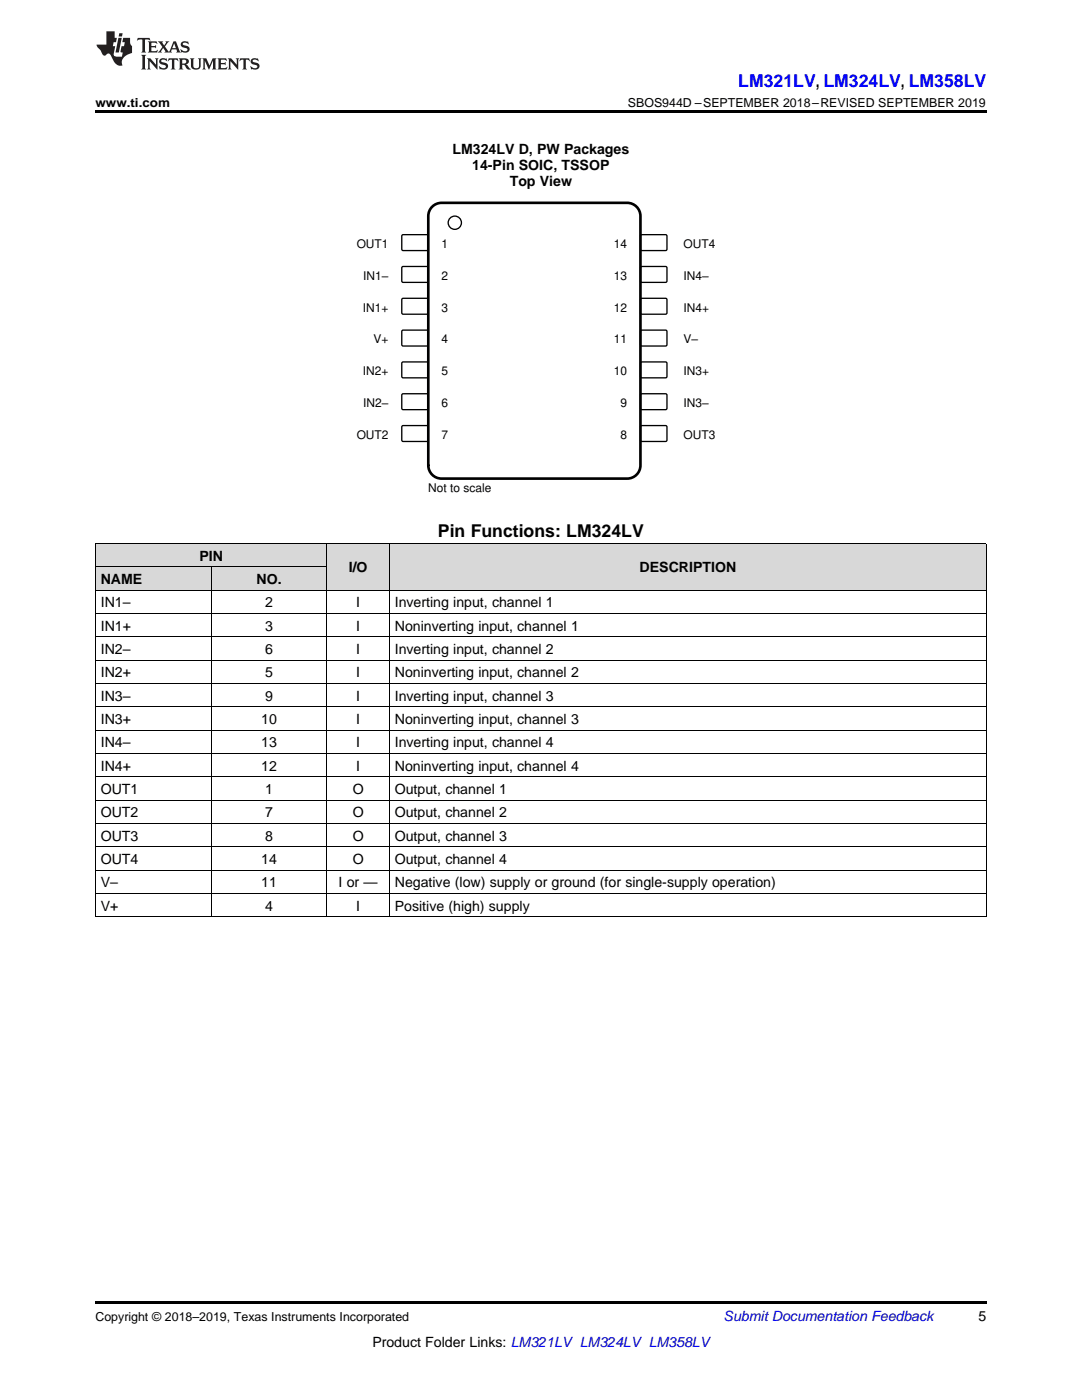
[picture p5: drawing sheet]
<svg xmlns="http://www.w3.org/2000/svg" width="216mm" height="279mm" viewBox="0 0 216 279" stroke-linecap="round" stroke-linejoin="round" font-family="sans-serif">
<defs><g id="words">
<text font-size="3.5" fill="#00f" x="147.3" y="17.3">LM321LV, LM324LV, LM358LV</text>
<text font-size="3.5" x="87.4" y="107.2">Pin Functions: LM324LV</text>
<g font-size="2.8">
<text x="90.3" y="30.7">LM324LV D, PW Packages</text>
<text x="94.2" y="33.9">14-Pin SOIC, TSSOP</text>
<text x="101.7" y="37">Top View</text>
<text x="39.8" y="111.9">PIN</text>
<text x="20.1" y="116.6">NAME</text>
<text x="51.2" y="116.6">NO.</text>
<text x="69.6" y="114.2">I/O</text>
<text x="127.6" y="114.2">DESCRIPTION</text>
<text x="20.1" y="121.2">IN1–</text>
<text x="20.1" y="125.9">IN1+</text>
<text x="52.9" y="121.2">2</text>
<text x="52.9" y="125.9">3</text>
<text x="71.1" y="121.2">I</text>
<text x="71.1" y="125.9">I</text>
<text x="78.8" y="121.2">Inverting input, channel 1</text>
<text x="78.8" y="125.9">Noninverting input, channel 1</text>
<text x="20.1" y="130.5">IN2–</text>
<text x="52.9" y="130.5">6</text>
<text x="71.1" y="130.5">I</text>
<text x="78.8" y="130.5">Inverting input, channel 2</text>
<text x="20.1" y="135.2">IN2+</text>
<text x="52.9" y="135.2">5</text>
<text x="71.1" y="135.2">I</text>
<text x="78.8" y="135.2">Noninverting input, channel 2</text>
<text x="20.1" y="139.8">IN3–</text>
<text x="52.9" y="139.8">9</text>
<text x="71.1" y="139.8">I</text>
<text x="78.8" y="139.8">Inverting input, channel 3</text>
<text x="20.1" y="144.5">IN3+</text>
<text x="20.1" y="149.2">IN4–</text>
<text x="52.1" y="144.5">10</text>
<text x="52.1" y="149.2">13</text>
<text x="71.1" y="144.5">I</text>
<text x="71.1" y="149.2">I</text>
<text x="78.8" y="144.5">Noninverting input, channel 3</text>
<text x="78.8" y="149.2">Inverting input, channel 4</text>
<text x="20.1" y="153.8">IN4+</text>
<text x="52.1" y="153.8">12</text>
<text x="71.1" y="153.8">I</text>
<text x="78.8" y="153.8">Noninverting input, channel 4</text>
<text x="20.1" y="158.5">OUT1</text>
<text x="52.9" y="158.5">1</text>
<text x="70.4" y="158.5">O</text>
<text x="78.8" y="158.5">Output, channel 1</text>
<text x="20.1" y="163.1">OUT2</text>
<text x="20.1" y="167.8">OUT3</text>
<text x="52.9" y="163.1">7</text>
<text x="52.9" y="167.8">8</text>
<text x="70.4" y="163.1">O</text>
<text x="70.4" y="167.8">O</text>
<text x="78.8" y="163.1">Output, channel 2</text>
<text x="78.8" y="167.8">Output, channel 3</text>
<text x="20.1" y="172.4">OUT4</text>
<text x="52.1" y="172.4">14</text>
<text x="70.4" y="172.4">O</text>
<text x="78.8" y="172.4">Output, channel 4</text>
<text x="20.1" y="177.1">V–</text>
<text x="52.1" y="177.1">11</text>
<text x="67.6" y="177.1">I or —</text>
<text x="78.8" y="177.1">Negative (low) supply or ground (for single-supply operation)</text>
<text x="20.1" y="181.8">V+</text>
<text x="52.9" y="181.8">4</text>
<text x="71.1" y="181.8">I</text>
<text x="78.8" y="181.8">Positive (high) supply</text>
<text x="195.3" y="263.6">5</text>
<text x="74.3" y="268.9">Product Folder Links: LM321LV LM324LV LM358LV</text>
</g>
<text font-size="2.8" fill="#0000c8" x="144.4" y="263.6">Submit Documentation Feedback</text>
<g font-size="2.5">
<text x="19" y="21.4">www.ti.com</text>
<text x="125.3" y="21.4">SBOS944D –SEPTEMBER 2018–REVISED SEPTEMBER 2019</text>
<text x="19" y="263.6">Copyright © 2018–2019, Texas Instruments Incorporated</text>
</g>
<g font-size="2.4">
<text x="71.2" y="49.5">OUT1</text>
<text x="88.1" y="49.5">1</text>
<text x="122.5" y="49.5">14</text>
<text x="136.4" y="49.5">OUT4</text>
<text x="72.5" y="55.8">IN1±</text>
<text x="88.1" y="55.8">2</text>
<text x="122.5" y="55.8">13</text>
<text x="136.4" y="55.8">IN4±</text>
<text x="72.4" y="62.2">IN1+</text>
<text x="88.1" y="62.2">3</text>
<text x="122.5" y="62.2">12</text>
<text x="136.4" y="62.2">IN4+</text>
<text x="74.5" y="68.5">V+</text>
<text x="88.1" y="68.5">4</text>
<text x="122.5" y="68.5">11</text>
<text x="136.4" y="68.5">V±</text>
<text x="72.4" y="74.9">IN2+</text>
<text x="88.1" y="74.9">5</text>
<text x="122.5" y="74.9">10</text>
<text x="136.4" y="74.9">IN3+</text>
<text x="72.5" y="81.2">IN2±</text>
<text x="88.1" y="81.2">6</text>
<text x="123.8" y="81.2">9</text>
<text x="136.4" y="81.2">IN3±</text>
<text x="71.2" y="87.6">OUT2</text>
<text x="88.1" y="87.6">7</text>
<text x="123.8" y="87.6">8</text>
<text x="136.4" y="87.6">OUT3</text>
<text x="85.5" y="98.2">Not to scale</text>
</g>
</g></defs>
<g fill="#d8d8d8">
<path d="M65.3 108.5h12.4v9.3h-12.4z"/>
<path d="M77.7 108.5h119.1v9.3h-119.1z"/>
<path d="M19 113.2h23.2v4.6h-23.2z"/>
<path d="M42.2 113.2h23.1v4.6h-23.1z"/>
<path d="M19 108.5h23.2v4.7h-23.2z"/>
<path d="M42.2 108.5h23.1v4.7h-23.1z"/>
</g>
<path d="M19 259.7h177.8v.5h-177.8z" fill="#000"/>
<g fill="none" stroke="#000" stroke-width=".2">
<path d="M19 117.8h177.8M19 113.1h46.3M19 108.5h177.8M19.1 108.5v74.5M42.1 113.2v69.8M65.2 108.5v74.5M77.7 108.5v74.5M196.8 108.5v74.5M19 136.4h177.8M19 131.7h177.8M19 127.1h177.8M19 122.4h177.8"/>
<path d="M19 159.7h177.8M19 155h177.8M19 150.4h177.8M19 145.7h177.8M19 141.1h177.8M19 178.3h177.8M19 173.7h177.8M19 169h177.8M19 164.3h177.8M19 183h177.8"/>
</g>
<path d="M80.3 46.9h5l.2 .2-.1 2.8-.2 .1h-4.9l-.1-.3v-2.6z" fill-rule="evenodd" fill="#fff"/>
<path d="M80.3 46.9h5l.2 .2-.1 2.8-.2 .1h-4.9l-.1-.3v-2.6z" fill="none" stroke="#000" stroke-width=".26"/>
<path d="M127.8 47l.3-.2 4.9 .1 .1 .2-.1 2.8-.2 .1h-4.9l-.1-.3z" fill-rule="evenodd" fill="#fff"/>
<path d="M127.8 47l.3-.2 4.9 .1 .1 .2-.1 2.8-.2 .1h-4.9l-.1-.3z" fill="none" stroke="#000" stroke-width=".26"/>
<path d="M80.3 53.2h5l.2 .2-.1 2.8-.2 .2-4.9-.1-.1-.2v-2.7z" fill-rule="evenodd" fill="#fff"/>
<path d="M80.3 53.2h5l.2 .2-.1 2.8-.2 .2-4.9-.1-.1-.2v-2.7z" fill="none" stroke="#000" stroke-width=".26"/>
<path d="M127.8 53.3l.3-.1h4.9l.1 .2-.1 2.8-.2 .2-4.9-.1-.1-.2z" fill-rule="evenodd" fill="#fff"/>
<path d="M127.8 53.3l.3-.1h4.9l.1 .2-.1 2.8-.2 .2-4.9-.1-.1-.2z" fill="none" stroke="#000" stroke-width=".26"/>
<path d="M80.3 59.6h5l.2 .2-.1 2.8-.2 .1h-4.9l-.1-.3v-2.6z" fill-rule="evenodd" fill="#fff"/>
<path d="M80.3 59.6h5l.2 .2-.1 2.8-.2 .1h-4.9l-.1-.3v-2.6z" fill="none" stroke="#000" stroke-width=".26"/>
<path d="M127.8 59.7l.3-.2 4.9 .1 .1 .2-.1 2.8-.2 .1h-4.9l-.1-.3z" fill-rule="evenodd" fill="#fff"/>
<path d="M127.8 59.7l.3-.2 4.9 .1 .1 .2-.1 2.8-.2 .1h-4.9l-.1-.3z" fill="none" stroke="#000" stroke-width=".26"/>
<path d="M80.2 66l.2-.1h4.9l.2 .2-.1 2.8-.2 .2-4.9-.1-.1-.2z" fill-rule="evenodd" fill="#fff"/>
<path d="M80.2 66l.2-.1h4.9l.2 .2-.1 2.8-.2 .2-4.9-.1-.1-.2z" fill="none" stroke="#000" stroke-width=".26"/>
<path d="M127.8 66l.3-.1h4.9l.1 .2-.1 2.8-.2 .2-4.9-.1-.1-.2z" fill-rule="evenodd" fill="#fff"/>
<path d="M127.8 66l.3-.1h4.9l.1 .2-.1 2.8-.2 .2-4.9-.1-.1-.2z" fill="none" stroke="#000" stroke-width=".26"/>
<path d="M80.2 72.4l.2-.2 4.9 .1 .2 .2-.1 2.8-.2 .1h-4.9l-.1-.3z" fill-rule="evenodd" fill="#fff"/>
<path d="M80.2 72.4l.2-.2 4.9 .1 .2 .2-.1 2.8-.2 .1h-4.9l-.1-.3z" fill="none" stroke="#000" stroke-width=".26"/>
<path d="M127.8 72.4l.3-.2 4.9 .1 .1 .2-.1 2.8-.2 .1h-4.9l-.1-.3z" fill-rule="evenodd" fill="#fff"/>
<path d="M127.8 72.4l.3-.2 4.9 .1 .1 .2-.1 2.8-.2 .1h-4.9l-.1-.3z" fill="none" stroke="#000" stroke-width=".26"/>
<path d="M80.2 78.7l.2-.1h4.9l.2 .2-.1 2.8-.2 .2-4.9-.1-.1-.2z" fill-rule="evenodd" fill="#fff"/>
<path d="M80.2 78.7l.2-.1h4.9l.2 .2-.1 2.8-.2 .2-4.9-.1-.1-.2z" fill="none" stroke="#000" stroke-width=".26"/>
<path d="M127.8 78.7l.3-.1h4.9l.1 .2-.1 2.8-.2 .2-4.9-.1-.1-.2z" fill-rule="evenodd" fill="#fff"/>
<path d="M127.8 78.7l.3-.1h4.9l.1 .2-.1 2.8-.2 .2-4.9-.1-.1-.2z" fill="none" stroke="#000" stroke-width=".26"/>
<path d="M80.2 85.1l.2-.2 4.9 .1 .2 .2-.1 2.8-.2 .1h-4.9l-.1-.3z" fill-rule="evenodd" fill="#fff"/>
<path d="M80.2 85.1l.2-.2 4.9 .1 .2 .2-.1 2.8-.2 .1h-4.9l-.1-.3z" fill="none" stroke="#000" stroke-width=".26"/>
<path d="M127.8 85.1l.3-.2 4.9 .1 .1 .2-.1 2.8-.2 .1h-4.9l-.1-.3z" fill-rule="evenodd" fill="#fff"/>
<g fill="none" stroke="#000" stroke-width=".26">
<path d="M127.8 85.1l.3-.2 4.9 .1 .1 .2-.1 2.8-.2 .1h-4.9l-.1-.3z"/>
<circle cx="90.8" cy="44.4" r="1.32"/>
</g>
<path d="M86.5 41.1l1-.5 .6-.1h37a2.65 2.65 0 0 1 2.7 2.6v49.8a2.65 2.65 0 0 1-2.7 2.6h-37a2.65 2.65 0 0 1-2.6-2.6v-49.8a2.64 2.64 0 0 1 1-2z" fill="none" stroke="#000" stroke-width=".53"/>
<path d="M19 22h177.8v.5h-177.8z" fill="#000"/>
<g fill="#231f20">
<path d="M27.5 7.6l-.1 .5 .4-.2h.6v.1v2.1l-.2 .4h1l-.3-.4v-2.1l.1-.1h.5l.5 .2-.2-.5zM29.5 8.3l.2 .3v1.5l-.2 .4h1.8l.2-.6a1.04 1.04 0 0 1-1.3 .2v-.7h.6l.3 .2v-.6l-.3 .2h-.6v-.6l.8-.1 .4 .3-.2-.5zM31.5 8.3l.9 1.1-.9 1.1h.8l-.2-.2 .5-.7 .4 .7-.2 .2h1.5l-.1-.2 .1-.4h.9l.1 .4-.2 .2h1l-.3-.3-.7-1.9h-.5l-.9 2-.8-1 .9-1h-.8l.1 .3-.3 .5-.4-.6 .2-.2zM34.7 8.6l.4 1h-.7zM36.3 8.4a.63 .63 0 0 0-.2 .7 .63 .63 0 0 0 .6 .4l.6 .2 .1 .2a.75 .75 0 0 1-.7 .4 .75 .75 0 0 1-.6-.5l.1 .7 .1-.1a1.11 1.11 0 0 0 1.5-.6 1.13 1.13 0 0 0-1.2-.8l-.1-.4a1.04 1.04 0 0 1 1.2 .2l-.2-.5-.1 .1-.5-.2zM28.2 10.9l.2 .4v2.2l-.2 .4h1l-.3-.4v-2.2l.3-.4zM29.3 11.6l.3 .4v1.5l-.3 .4h.8l-.2-.4v-1.3l1.5 1.7v-1.9l.2-.4h-.7l.2 .4v.9l-1.1-1.3zM32 11.8a.62 .62 0 0 0-.2 .7 .62 .62 0 0 0 .6 .4l.6 .1 .1 .3a.76 .76 0 0 1-.7 .3 .76 .76 0 0 1-.6-.4l.1 .7 .1-.1a1.11 1.11 0 0 0 1.5-.6 1.13 1.13 0 0 0-1.2-.8l-.1-.4a1.04 1.04 0 0 1 1.2 .2l-.2-.6-.1 .1-.5-.1zM33.7 11.6l-.2 .6a.61 .61 0 0 1 .8-.3v1.6l-.2 .4h.9l-.2-.4v-1.6a.63 .63 0 0 1 .8 .3l-.2-.6zM35.6 11.6l.3 .4v1.5l-.3 .4h1l-.2-.2v-.8l.5 .2a.76 .76 0 0 0 1.2 .7l-1-1a.58 .58 0 0 0 .6-.5 .58 .58 0 0 0-.5-.6zM36.4 11.9h.1a.45 .45 0 0 1 .5 .1 .45 .45 0 0 1 .1 .5l-.7 .2zM37.9 11.6l.2 .2a2.17 2.17 0 0 0 .3 1.9 .99 .99 0 0 0 1.6-.6v-1.1l.2-.4h-.7l.2 .2a1.92 1.92 0 0 1-.2 1.8 .6 .6 0 0 1-.9-.5v-1.1l.2-.4zM40.4 11.6l.2 .4v1.5l-.2 .4h.7l-.2-.4v-1.4l.8 1.8 .8-1.8v1.4l-.2 .4h.9l-.2-.4v-1.5l.2-.4h-.8l-.6 1.5-.6-1.5zM43.4 11.6l.2 .4v1.5l-.2 .4h1.8l.2-.6a1.04 1.04 0 0 1-1.3 .1v-.6h.5l.4 .2v-.6l-.4 .2h-.5v-.7h.8l.3 .3-.1-.6zM45.5 11.6l.2 .4v1.5l-.2 .4h.7l-.2-.4v-1.3l1.5 1.7v-1.9l.2-.4h-.7l.2 .4v.9l-1.1-1.3zM47.9 11.6l-.1 .6a.61 .61 0 0 1 .8-.3v1.6l-.3 .4h1l-.3-.4 .1-1.6a.63 .63 0 0 1 .7 .3l-.1-.6zM50.2 11.8a.62 .62 0 0 0-.2 .7 .62 .62 0 0 0 .6 .4l.6 .1 .2 .3a.76 .76 0 0 1-.8 .3 .76 .76 0 0 1-.6-.4l.1 .7 .2-.1a1.11 1.11 0 0 0 1.5-.6 1.13 1.13 0 0 0-1.3-.8l-.1-.4a1.04 1.04 0 0 1 1.2 .2l-.1-.6-.2 .1-.5-.1z"/>
<path d="M21.2 6.3v2.6h-1.9l.1 .4 .7 .9a.91 .91 0 0 0 1 .8 .56 .56 0 0 1 .5-.3 .56 .56 0 0 1 .5 .3l.4 .8a1.53 1.53 0 0 0 1.9 1.2 1.54 1.54 0 0 1 1-2.1l.9-.3v-1.4a1.52 1.52 0 0 1-.3-1.6h-1.4l-.2 .8h.5l-.2 .8h-.4l-.2 1v.2l.4 .1-.2 .8a1.93 1.93 0 0 1-1.6-.3l.3-1.8h-.5l.2-.8h.4l.2-.8h-.4v-1.3zM23.6 7.6l-.6 2.9h.7l.6-2.9zM23.8 6.6l-.1 .7h.6l.2-.7z"/>
</g>
<use href="#words"/>
</svg>
